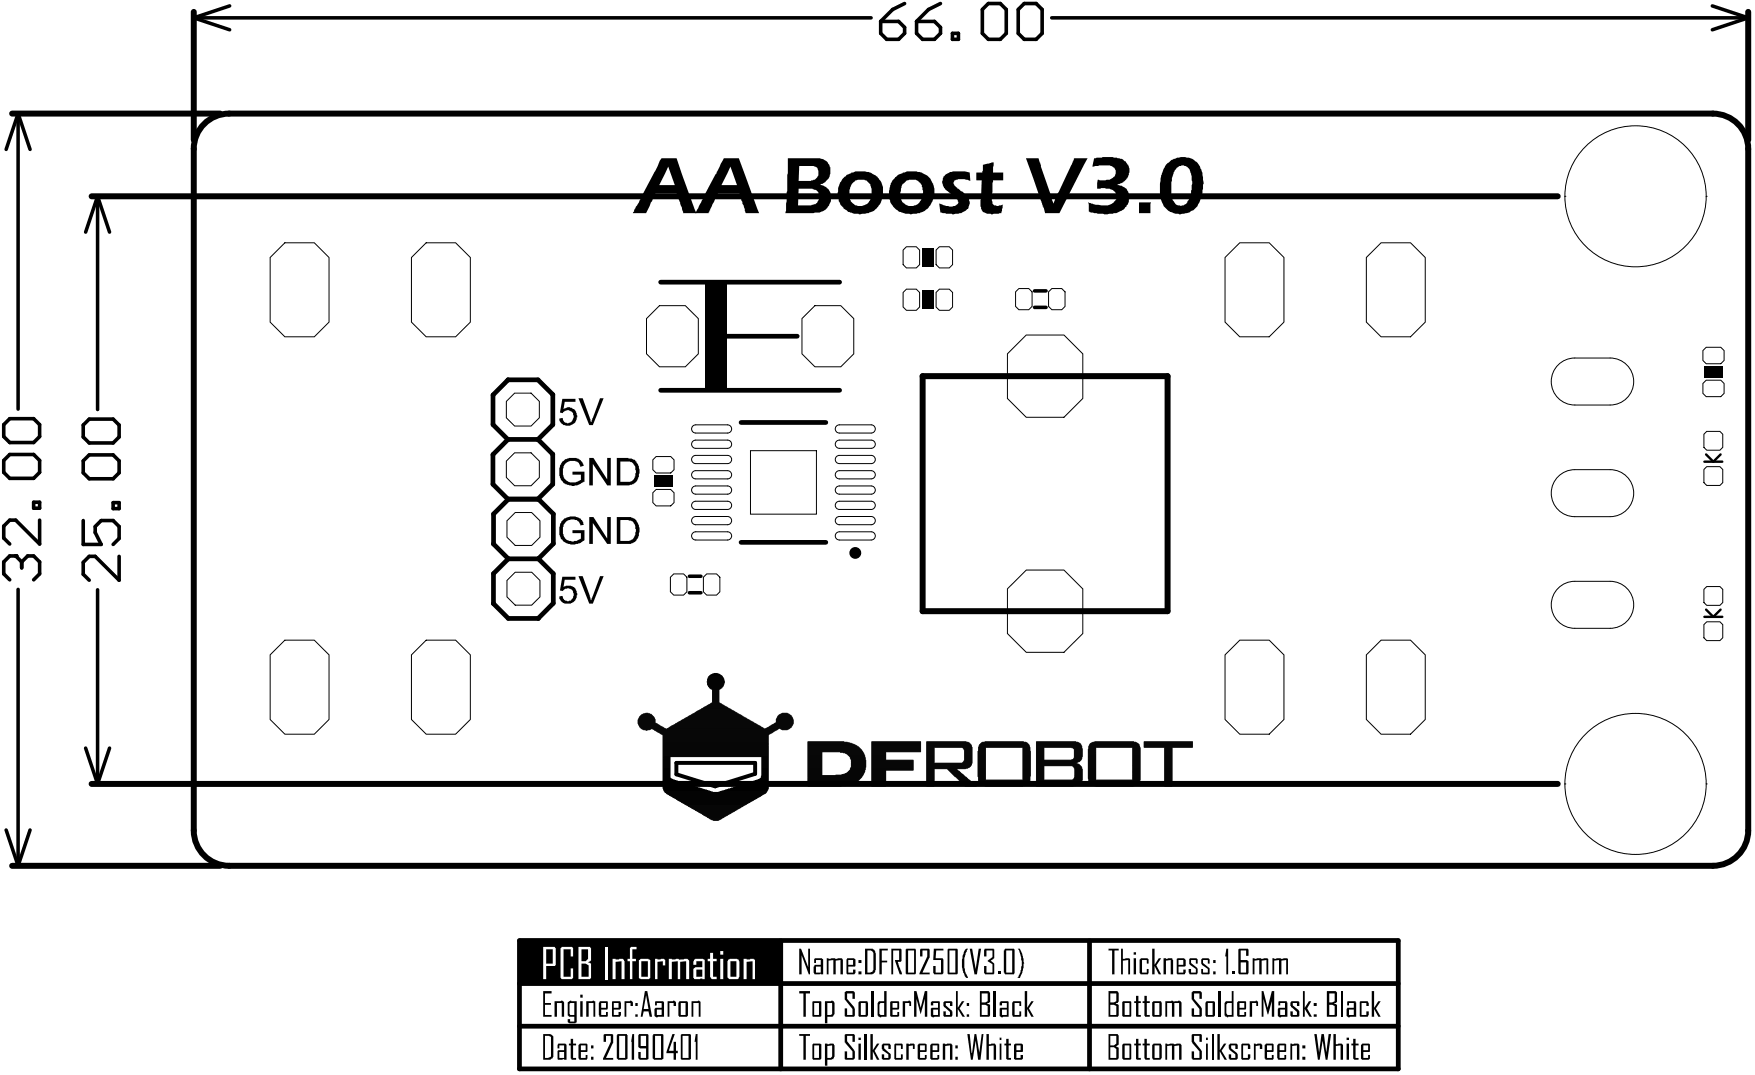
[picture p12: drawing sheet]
<svg xmlns="http://www.w3.org/2000/svg" width="124mm" height="76mm" viewBox="0 0 124 76" stroke-linecap="round" stroke-linejoin="round" font-family="sans-serif">
<g fill="none" stroke="#000" stroke-width=".07">
<path d="M19.1 18.2l1-1.1h2.1l1 1.1v4.5l-1 1.1h-2.1l-1-1.1zM29 18.2l1.1-1.1h2l1.1 1.1v4.5l-1.1 1.1h-2l-1.1-1.1zM63.7 17.6l.3-.2h.7l.2 .2v1.1l-.2 .2h-.7l-.3-.2zM66 17.6l.3-.2h.7l.2 .2v1.1l-.2 .2h-.7l-.3-.2zM86.4 18.2l1.1-1.1h2.1l1 1.1v4.5l-1 1.1h-2.1l-1.1-1.1zM96.4 18.2l1-1.1h2.1l1.1 1.1v4.5l-1.1 1.1h-2.1l-1-1.1zM110.4 13.9h.1M110.4 13.9a5 5 0 0 0 5 4.9 5 5 0 0 0 5-4.9M110.4 13.9a5 5 0 0 1 5-5 5 5 0 0 1 5 5M120.4 13.9h.1M35.7 32.5l.6-.6h1.2l.6 .6v1.2l-.6 .6h-1.2l-.6-.6zM35.7 28.3l.6-.6h1.2l.6 .6v1.2l-.6 .6h-1.2l-.6-.6z"/>
<path d="M35.8 36.7l.6-.5h1.1l.6 .5v1.2l-.6 .6h-1.1l-.6-.6zM45.6 22.5l.9-.9h1.9l.9 .9v2.5l-.9 .9h-1.9l-.9-.9zM46.1 32.4l.2-.2h1l.3 .2v.7l-.3 .3h-1l-.2-.3zM46.1 34.8l.2-.3h1l.3 .3v.7l-.3 .2h-1l-.2-.2zM48.8 35.5l.3-.1h2.2a.29 .29 0 0 1 .3 .3 .29 .29 0 0 1-.3 .2h-2.2a.29 .29 0 0 1-.3-.4zM48.8 36.6l.3-.2h2.2a.29 .29 0 0 1 .3 .3 .29 .29 0 0 1-.3 .3h-2.2a.29 .29 0 0 1-.3-.4zM48.8 37.7l.3-.2h2.2a.29 .29 0 0 1 .3 .3 .29 .29 0 0 1-.3 .3h-2.2a.29 .29 0 0 1-.3-.4zM48.8 32.3l.3-.2h2.2a.29 .29 0 0 1 .3 .3 .29 .29 0 0 1-.3 .3h-2.2a.29 .29 0 0 1-.3-.4zM48.8 33.4l.3-.2h2.2a.29 .29 0 0 1 .3 .3 .29 .29 0 0 1-.3 .3h-2.2a.29 .29 0 0 1-.3-.4zM48.8 34.4l.3-.1h2.2a.29 .29 0 0 1 .3 .3 .29 .29 0 0 1-.3 .3h-2.2a.29 .29 0 0 1-.3-.5zM48.8 30.1l.3-.1h2.2a.29 .29 0 0 1 .3 .3 .29 .29 0 0 1-.3 .3h-2.2a.29 .29 0 0 1-.3-.5zM48.8 31.2l.3-.1h2.2a.29 .29 0 0 1 .3 .2 .29 .29 0 0 1-.3 .3h-2.2a.29 .29 0 0 1-.3-.4z"/>
<path d="M53 31.8h4.6v4.5h-4.6zM56.6 22.5l.9-.9h1.8l.9 .9v2.5l-.9 .9h-1.8l-.9-.9zM59 35.5l.2-.1h2.3a.29 .29 0 0 1 .3 .3 .29 .29 0 0 1-.3 .2h-2.3a.29 .29 0 0 1-.2-.4zM59 36.6l.2-.2h2.3a.29 .29 0 0 1 .3 .3 .29 .29 0 0 1-.3 .3h-2.3a.29 .29 0 0 1-.2-.4zM59 37.7l.2-.2h2.3a.29 .29 0 0 1 .3 .3 .29 .29 0 0 1-.3 .3h-2.3a.29 .29 0 0 1-.2-.4zM59 32.3l.2-.2h2.3a.29 .29 0 0 1 .3 .3 .29 .29 0 0 1-.3 .3h-2.3a.29 .29 0 0 1-.2-.4zM59 33.4l.2-.2h2.3a.29 .29 0 0 1 .3 .3 .29 .29 0 0 1-.3 .3h-2.3a.29 .29 0 0 1-.2-.4zM59 34.4l.2-.1h2.3a.29 .29 0 0 1 .3 .3 .29 .29 0 0 1-.3 .3h-2.3a.29 .29 0 0 1-.2-.5zM59 30.1l.2-.1h2.3a.29 .29 0 0 1 .3 .3 .29 .29 0 0 1-.3 .3h-2.3a.29 .29 0 0 1-.2-.5zM59 31.2l.2-.1h2.3a.29 .29 0 0 1 .3 .2 .29 .29 0 0 1-.3 .3h-2.3a.29 .29 0 0 1-.2-.4zM63.7 20.6l.3-.2h.7l.2 .2v1.1l-.2 .2h-.7l-.3-.2zM66 20.6l.3-.2h.7l.2 .2v1.1l-.2 .2h-.7l-.3-.2z"/>
<path d="M71.1 25l1.3-1.4h2.7l1.3 1.4v3.1l-1.3 1.3h-2.7l-1.3-1.3zM71.7 20.6l.2-.2h.7l.2 .2v1l-.2 .3h-.7l-.2-.3zM74 20.6l.2-.2h.7l.2 .2v1l-.2 .3h-.7l-.2-.3zM109.9 25.7l.8-.4h.4h2.5a1.66 1.66 0 0 1 1.7 1.6 1.66 1.66 0 0 1-1.7 1.7h-2.5a1.66 1.66 0 0 1-1.5-1 1.66 1.66 0 0 1 .3-1.9zM109.9 33.6l.8-.4 .4-.1h2.5a1.66 1.66 0 0 1 1.7 1.7 1.66 1.66 0 0 1-1.7 1.7h-2.5a1.66 1.66 0 0 1-1.5-1.1 1.66 1.66 0 0 1 .3-1.8zM120.1 27.1l.3-.3h1l.2 .3v.7l-.2 .2h-1l-.3-.2zM120.1 24.7l.3-.2h1l.2 .2v.7l-.2 .3h-1l-.3-.3zM120.2 33.1l.2-.2h1l.1 .2v1l-.1 .2h-1l-.2-.2zM120.2 30.6l.2-.2h1l.1 .2v1l-.1 .2h-1l-.2-.2zM19.1 46.2l1-1h2.1l1 1v4.6l-1 1h-2.1l-1-1zM29 46.2l1.1-1h2l1.1 1v4.6l-1.1 1h-2l-1.1-1zM35.8 41l.6-.6h1.1l.6 .6v1.1l-.6 .6h-1.1l-.6-.6z"/>
<path d="M45 51.1h1.4M45 51h1.3M45 51h1.2M45 50.9h1.2M45 50.8h1.2M45.1 51.1h1.4M45.1 51.1h1.3M45.1 50.7h1.1M45.1 51.2h1.5M45.1 51.2h1.4M45.1 50.6h1M45.1 51.3h1.6"/>
<path d="M45.2 51.3h1.6M45.2 50.5h.9M45.2 50.5h.8M45.2 51.4h1.7M45.3 51.4h.7M45.3 50.4h.7M45.3 51.5h.6M45.3 50.4h.6M45.4 51.5h.4M45.4 50.4h.4M45.5 50.3h.2M45.6 51.5h.1"/>
<path d="M46 51.4h1M46.1 51.5h8.8M46.1 51.5h8.7M46.2 51.5h8.6M46.3 51.6h8.4M46.3 51.6h8.3M46.4 51.6h8.2M46.4 51.7h8.1M46.5 51.7h8M46.6 51.7h7.8M46.6 51.8h7.7M46.7 51.8h7.6"/>
<path d="M46.7 51.8h7.5M46.8 55.2h1.3M46.8 55.2h1.2M46.8 55.1h1.1M46.8 55.1h1M46.8 55.1h.9M46.8 55h.8M46.8 55h.7M46.8 55h.6M46.8 54.9h.5M46.8 54.8h.5M46.8 54.7h.5"/>
<path d="M46.8 54.6h.5M46.8 54.5h.5M46.8 54.4h.5M46.8 54.3h.5M46.8 54.2h.5M46.8 54.1h.5M46.8 54h.5M46.8 53.9h.5M46.8 53.8h.5M46.8 53.7h.5M46.8 53.6h.5M46.8 53.5h.5"/>
<path d="M46.8 53.4h.5M46.8 55.6h2.6M46.8 55.6h2.4M46.8 55.5h2.3M46.8 55.5h2.2M46.8 55.5h2.1M46.8 55.4h1.9M46.8 55.4h1.8M46.8 55.3h1.7M46.8 55.3h1.6M46.8 55.2h1.5M46.8 53.4h7.4"/>
<path d="M46.8 53.3h7.4M46.8 53.2h7.4M46.8 53.1h7.4M46.8 53h7.4M46.8 52.9h7.4M46.8 52.8h7.4M46.8 52.5h7.4M46.8 52.4h7.4M46.8 55.4h2M46.8 55.6h2.7M46.8 52.7h7.4M46.8 52.6h7.4"/>
<path d="M46.8 52.3h7.4M46.8 52.2h7.4M46.8 52.1h7.4M46.8 52h7.4M46.8 51.9h7.4M46.8 55.7h3M46.8 55.7h2.9M46.8 55.7h2.8M46.9 55.8h3.2M46.9 55.8h3M46.9 55.8h3.3M46.9 55.9h7.2"/>
<path d="M46.9 55.9h3.4M47 55.9h7M47 56h7M47.1 51.4h6.8M47.1 56h6.8M47.1 56.1h6.8M47.2 51.3h6.6M47.2 56.1h6.6M47.2 51.3h6.5M47.2 56.1h6.5M47.3 40.7l.2-.2h.7l.3 .2v1.1l-.3 .2h-.7l-.2-.2zM47.3 51.3h6.4"/>
<path d="M47.3 56.2h6.4M47.3 51.2h6.3M47.4 56.2h6.2M47.4 51.2h6.2M47.5 56.2h6.1M47.5 51.2h6M47.5 56.3h6M47.6 51.1h5.8M47.6 56.3h5.8M47.7 51.1h5.6M47.7 56.4h5.6M47.7 51h5.6"/>
<path d="M47.8 51h5.4M47.8 56.4h5.4M47.8 56.5h5.4M47.9 50.9h5.2M47.9 56.5h5.2M48 50.9h5M48 56.5h5M48 50.9h4.9M48 56.6h4.9M48.1 50.8h4.8M48.1 56.6h4.8M48.2 50.8h4.6"/>
<path d="M48.2 56.6h4.6M48.2 50.7h4.6M48.2 56.7h4.6M48.3 50.7h4.4M48.3 56.7h4.4M48.3 56.8h4.4M48.4 50.6h4.2M48.4 56.8h4.2M48.5 50.6h4M48.5 56.8h4M48.5 50.6h3.9M48.5 56.9h3.9"/>
<path d="M48.6 50.5h3.8M48.6 56.9h3.8M48.6 50.5h3.7M48.6 56.9h3.7M48.7 50.5h3.6M48.7 57h3.6M48.8 50.4h3.4M48.8 57h3.4M48.9 50.4h3.2M48.9 57.1h3.2M49 50.3h3M49 57.1h3"/>
<path d="M49.1 57.2h2.8M49.1 50.3h2.8M49.1 57.2h2.7M49.1 50.2h2.7M49.2 50.2h2.6M49.2 57.2h2.6M49.2 50.2h2.5M49.3 57.3h2.4M49.3 50.1h2.4M49.4 57.4h2.2M49.4 50.1h2.2M49.5 57.4h2.1"/>
<path d="M49.5 50h2.1M49.5 50h2M49.5 57.4h2M49.6 57.5h1.8M49.6 50h1.8M49.6 40.7l.3-.2h.7l.2 .2v1.1l-.2 .2h-.7l-.3-.2zM49.6 49.9h1.8M49.7 57.5h1.6M49.7 49.9h1.6M49.7 57.6h1.6M49.8 57.6h1.4M49.8 49.8h1.4"/>
<path d="M49.9 57.6h1.2M49.9 49.8h1.2M49.9 48.1h1.2M49.9 57.7h1.2M49.9 48.3h1.2M49.9 48.2h1.2M49.9 48h1.2M49.9 47.9h1.2M49.9 48.4h1.1M49.9 48.3h1.1M49.9 47.9h1.1M49.9 47.8h1.1"/>
<path d="M50 57.7h1M50 49.7h1M50 48.4h1M50 47.8h1M50 48.5h1M50 47.7h1M50.1 57.7h.8M50.1 49.7h.8M50.1 48.5h.8M50.1 47.7h.8M50.1 57.8h.8M50.1 48.6h.8"/>
<path d="M50.1 47.6h.7M50.2 57.8h.6M50.2 49.6h.6M50.2 48.6h.6M50.2 47.6h.6M50.3 49.6h.4M50.3 49.5h.4M50.3 49.4h.4M50.3 49.3h.4M50.3 49.2h.4M50.3 49.1h.4M50.3 49h.4"/>
<path d="M50.3 48.9h.4M50.3 48.8h.4M50.3 48.7h.4M50.3 47.6h.4M50.3 57.9h.4M50.4 47.5h.2M50.7 55.9h3.4M50.8 55.8h3.3M50.9 55.8h3.2M51.1 55.8h3M51.2 55.7h3M51.3 55.7h2.9"/>
<path d="M51.4 55.7h2.8M51.5 55.6h2.7M51.6 55.6h2.6M51.7 55.6h2.5M51.8 55.5h2.4M52 55.5h2.2M52.1 55.5h2.1M52.2 55.4h2M52.3 55.4h1.9M52.4 55.4h1.8M52.5 55.3h1.7M52.6 55.3h1.6"/>
<path d="M52.7 55.2h1.5M52.9 55.2h1.3M53 55.2h1.2M53.1 55.1h1.1M53.2 55.1h1M53.3 55.1h.9M53.4 55h.8M53.5 55h.7M53.6 55h.6M53.6 54.9h.6M53.7 54.9h.5M53.7 54.8h.5"/>
<path d="M53.7 54.7h.5M53.7 54.6h.5M53.7 54.5h.5M53.7 54.4h.5M53.7 54.3h.5M53.7 54.2h.5M53.7 54.1h.5M53.7 54h.5M53.7 53.9h.5M53.7 53.8h.5M53.7 53.7h.5M53.7 53.6h.5"/>
<path d="M53.7 53.5h.5M53.7 53.4h.5M54 51.4h.9M54.1 51.4h1.6M54.1 51.3h1.7M54.2 51.3h1.6M54.3 51.3h1.5M54.3 51.2h1.6M54.4 51.2h1.5M54.5 51.1h1.4M54.6 51.1h1.3M54.6 51.1h1.4"/>
<path d="M54.7 51h1.3M54.8 51h1.2M54.8 50.9h1.2M54.8 50.8h1.2M54.8 50.7h1.1M54.8 50.6h1.1M54.9 50.6h1M54.9 50.5h.9M55 50.4h.7M55.1 51.4h.6M55.1 50.4h.6M55.1 51.5h.5"/>
<path d="M55.1 50.4h.5M55.2 51.5h.3M55.2 50.3h.3M57 55.2h3.4M57 55.1h3.5M57 55.1h3.6M57 55h3.6M57 55h3.7M57 54.9h3.7M57 54.9h3.8M57 54.8h3.8M57 54.7h3.9"/>
<path d="M57 54.7h1M57 54.6h1M57 54.5h1M57 54.4h1M57 54.3h1M57 54.2h1M57 54.1h1M57 54h1M57 53.9h1M57 53.8h1M57 53.7h1M57 53.6h1"/>
<path d="M57 53.5h1M57 53.4h1M57 55.5h2.4M57 55.4h2.9M57 55.4h3M57 55.3h3.1M57 55.3h3.2M57 55.2h3.3M57 53.3h1M57 53.2h1M57 53.1h1M57 55.3h3.3"/>
<path d="M57 53h3.9M57 53h3.8M57 52.9h3.8M57 52.9h3.7M57 52.8h3.7M57 52.8h3.6M57 52.5h3.1M57 52.4h3.1M57 52.4h2.9M57 52.4h2.8M57 52.3h2.5M57 55.4h2.7"/>
<path d="M57 52.7h3.6M57 52.7h3.5M57 52.6h3.5M57 52.5h3.3M57 52.5h3.2M57 52.6h3.4M59 54.7h1.9M59.3 53.1h1.6M59.4 54.7h1.5M59.5 53.1h1.4M59.5 54.6h1.4M59.6 54.6h1.3"/>
<path d="M59.6 53.1h1.3M59.7 54.6h1.2M59.7 53.2h1.2M59.8 54.5h1.2M59.8 53.2h1.1M59.8 53.3h1.2M59.9 54.4h1.1M59.9 53.3h1.1M59.9 53.4h1.1M60 54.3h1M60 53.4h1M60 54.3h1.1"/>
<path d="M60 54.2h1.1M60 53.5h1.1M60 53.6h1.1M60.1 54.1h1M60.1 54h1M60.1 53.9h1M60.1 53.8h1M60.1 53.7h1M60.1 53.6h1M61.5 55.2h1M61.5 55.1h1M61.5 55h1"/>
<path d="M61.5 54.9h1M61.5 54.8h1M61.5 54.7h1M61.5 54.6h1M61.5 54.5h1M61.5 54.4h1M61.5 54.3h2.9M61.5 54.2h2.9M61.5 54.1h2.9M61.5 54h2.9M61.5 53.9h2.9M61.5 53.8h2.9"/>
<path d="M61.5 53.7h2.9M61.5 53.6h2.9M61.5 53.6h1M61.5 53.5h1M61.5 53.4h1M61.5 55.5h1M61.5 55.4h1M61.5 55.3h1M61.5 53.3h1M61.5 53.2h1M61.5 53.1h1M61.5 53h3.5"/>
<path d="M61.5 52.9h3.5M61.5 52.8h3.5M61.5 52.5h3.5M61.5 52.4h3.5M61.5 52.3h3.5M61.5 52.7h3.5M61.5 52.6h3.5M65.4 55.2h.5M65.4 55.1h.5M65.4 55h.5M65.4 54.9h.5M65.4 54.8h.5"/>
<path d="M65.4 54.7h.5M65.4 54.6h.5M65.4 54.5h.5M65.4 54.4h.5M65.4 54.3h.5M65.4 54.2h2.7M65.4 54.2h2.9M65.4 54.1h3M65.4 54.1h3.1M65.4 54h3.1M65.4 53.9h3.1M65.4 53.8h3.2"/>
<path d="M65.4 53.8h.5M65.4 53.7h.5M65.4 53.6h.5M65.4 53.5h.5M65.4 53.4h.5M65.4 55.5h.5M65.4 55.4h.5M65.4 55.3h.5M65.4 53.3h.5M65.4 53.2h.5M65.4 53.1h.5M65.4 53h.5"/>
<path d="M65.4 52.9h.5M65.4 52.8h.5M65.4 52.5h3M65.4 52.4h3M65.4 52.4h2.9M65.4 52.3h2.8M65.4 52.7h3.2M65.4 52.7h3.1M65.4 52.6h3.1M65.4 52.5h3.1M66.9 54.3h.6M66.9 54.3h.7"/>
<path d="M67 54.4h.6M67 54.4h.7M67.1 54.5h.6M67.1 54.5h.7M67.1 54.6h.7M67.2 54.6h.6M67.2 54.6h.7M67.2 54.7h.7M67.3 54.7h.7M67.4 54.8h.7M67.5 54.8h.7M67.5 54.9h.7"/>
<path d="M67.6 54.9h.7M67.6 55h.7M67.7 55h.7M67.7 55.1h.7M67.7 55.1h.8M67.8 55.1h.7M67.8 55.2h.7M67.8 55.2h.8M67.9 55.3h.8M67.9 53.8h.7M67.9 52.8h.7M68 53.7h.6"/>
<path d="M68 55.4h.8M68 52.8h.6M68 52.9h.6M68.1 53.6h.5M68.1 53.5h.5M68.1 53.4h.5M68.1 53.3h.5M68.1 53.2h.5M68.1 53.1h.5M68.1 53h.5M68.1 52.9h.5M68.1 55.4h.7"/>
<path d="M68.1 55.5h.8M69 54.8h.5M69 54.7h.5M69 54.6h.5M69 54.5h.5M69 54.4h.5M69 54.3h.5M69 54.2h.5M69 54.1h.5M69 54h.5M69 53.9h.5M69 53.8h.5"/>
<path d="M69 53.7h.5M69 53.6h.5M69 53.5h.5M69 53.4h.5M69 53.3h.5M69 53.2h.5M69 53.1h.5M69 53h.5M69 55.1h3.7M69 55h.5M69 54.9h.5M69 55h3.7"/>
<path d="M69 52.9h.5M69 52.8h.5M69 52.7h3.7M69.1 55.2h3.5M69.1 55.1h3.5M69.1 52.7h3.5M69.1 52.6h3.5M69.1 55.3h3.5M69.1 52.5h3.5M69.2 55.3h3.3M69.2 52.5h3.3M69.2 55.4h3.3"/>
<path d="M69.2 52.4h3.3M69.3 52.4h3.2M69.3 55.4h3.1M69.3 52.4h3.1M69.4 55.4h2.9M69.5 52.3h2.7M69.5 55.5h2.7M71.1 41.5l1.3-1.3h2.7l1.3 1.3v3.2l-1.3 1.3h-2.7l-1.3-1.3zM72.2 55h.5M72.2 54.9h.5M72.2 54.8h.5M72.2 54.7h.5"/>
<path d="M72.2 54.6h.5M72.2 54.5h.5M72.2 54.4h.5M72.2 54.3h.5M72.2 54.2h.5M72.2 54.1h.5M72.2 54h.5M72.2 53.9h.5M72.2 53.8h.5M72.2 53.7h.5M72.2 53.6h.5M72.2 53.5h.5"/>
<path d="M72.2 53.4h.5M72.2 53.3h.5M72.2 53.2h.5M72.2 53.1h.5M72.2 53h.5M72.2 52.9h.5M72.2 52.8h.5M73.1 55.2h3.2M73.1 55.1h3.2M73.1 55h.6M73.1 54.9h.6M73.1 54.8h.6"/>
<path d="M73.1 54.7h.6M73.1 54.6h.6M73.1 54.5h.6M73.1 54.4h.6M73.1 54.3h.6M73.1 54.2h.6M73.1 54.1h.6M73.1 54h3.1M73.1 54h3M73.1 53.9h3M73.1 53.9h2.9M73.1 53.8h2.8"/>
<path d="M73.1 53.8h2.9M73.1 53.7h3M73.1 53.7h3.1M73.1 53.6h3.2M73.1 53.6h.6M73.1 53.5h.6M73.1 53.4h.6M73.1 55.5h2.6M73.1 55.4h2.9M73.1 55.4h3M73.1 55.3h3M73.1 55.3h3.1"/>
<path d="M73.1 53.3h.6M73.1 53.2h.6M73.1 53.1h.6M73.1 55h3.3M73.1 53h.6M73.1 52.9h.6M73.1 52.8h.6M73.1 52.5h3.1M73.1 52.4h3.1M73.1 52.4h3M73.1 52.4h2.9M73.1 52.3h2.8"/>
<path d="M73.1 55.4h2.8M73.1 52.7h3.2M73.1 52.6h3.2M73.1 52.5h3.2M75.6 53.6h.7M75.6 52.8h.7M75.7 55h.7M75.7 54.1h.6M75.7 53.6h.6M75.7 52.8h.6M75.8 55h.6M75.8 54.9h.6"/>
<path d="M75.8 54.1h.5M75.8 53.5h.5M75.8 52.8h.6M75.8 54.2h.5M75.8 53.4h.5M75.8 53.4h.6M75.8 53.3h.6M75.8 53.2h.6M75.8 53.1h.6M75.8 53h.6M75.8 52.9h.6M75.8 54.8h.6"/>
<path d="M75.8 54.7h.6M75.8 54.6h.6M75.8 54.5h.6M75.8 54.4h.6M75.8 54.3h.6M76.8 54.9h.5M76.8 54.8h.5M76.8 54.7h.5M76.8 54.6h.5M76.8 54.5h.5M76.8 54.4h.5M76.8 54.3h.5"/>
<path d="M76.8 54.2h.5M76.8 54.1h.5M76.8 54h.5M76.8 53.9h.5M76.8 53.8h.5M76.8 53.7h.5M76.8 53.6h.5M76.8 53.5h.5M76.8 53.4h.5M76.8 53.3h.5M76.8 53.2h.5M76.8 53.1h.5"/>
<path d="M76.8 53h.5M76.8 52.9h.5M76.8 55.1h3.6M76.8 55h.5M76.8 55h3.6M76.8 52.8h.5M76.8 52.7h3.6M76.9 55.2h3.5M76.9 55.1h3.5M76.9 52.6h3.5M76.9 55.3h3.4M76.9 52.5h3.5"/>
<path d="M76.9 52.5h3.4M77 55.3h3.3M77 52.4h3.3M77 55.4h3.3M77 55.4h3.2M77 52.4h3.2M77.1 52.4h3M77.1 55.4h3M77.2 52.3h2.8M77.3 55.5h2.7M79.9 55h.5M79.9 54.9h.5"/>
<path d="M79.9 54.8h.5M79.9 54.7h.5M79.9 54.6h.5M79.9 54.5h.5M79.9 54.4h.5M79.9 54.3h.5M79.9 54.2h.5M79.9 54.1h.5M79.9 54h.5M79.9 53.9h.5M79.9 53.8h.5M79.9 53.7h.5"/>
<path d="M79.9 53.6h.5M79.9 53.5h.5M79.9 53.4h.5M79.9 53.3h.5M79.9 53.2h.5M79.9 53.1h.5M79.9 53h.5M79.9 52.9h.5M79.9 52.8h.5M80.7 52.5h3.4M80.7 52.4h3.4M80.7 52.3h3.4"/>
<path d="M80.7 52.7h3.4M80.7 52.6h3.4M82.2 55.2h.5M82.2 55.1h.5M82.2 55h.5M82.2 54.9h.5M82.2 54.8h.5M82.2 54.7h.5M82.2 54.6h.5M82.2 54.5h.5M82.2 54.4h.5M82.2 54.3h.5"/>
<path d="M82.2 54.2h.5M82.2 54.1h.5M82.2 54h.5M82.2 53.9h.5M82.2 53.8h.5M82.2 53.7h.5M82.2 53.6h.5M82.2 53.5h.5M82.2 53.4h.5M82.2 55.5h.5M82.2 55.4h.5M82.2 55.3h.5"/>
<path d="M82.2 53.3h.5M82.2 53.2h.5M82.2 53.1h.5M82.2 53h.5M82.2 52.9h.5M82.2 52.8h.5M86.4 46.2l1.1-1h2.1l1 1v4.6l-1 1h-2.1l-1.1-1zM96.4 46.2l1-1h2.1l1.1 1v4.6l-1.1 1h-2.1l-1-1zM109.9 41.5l.8-.4 .4-.1h2.5a1.66 1.66 0 0 1 1.7 1.7 1.66 1.66 0 0 1-1.7 1.6h-2.5a1.66 1.66 0 0 1-1.5-1 1.66 1.66 0 0 1 .3-1.8zM110.4 55.3h.1M110.4 55.3a5 5 0 0 0 5 5 5 5 0 0 0 5-5M110.4 55.3a5 5 0 0 1 5-5 5 5 0 0 1 5 5"/>
<path d="M120.2 44.1l.2-.2h1l.1 .2v.9l-.1 .2h-1l-.2-.2zM120.2 41.6l.2-.2h1l.1 .2v.9l-.1 .2h-1l-.2-.2zM120.4 55.3h.1"/>
</g>
<g fill="none" stroke="#000" stroke-width=".33">
<path d="M46.6 19.9h12.6M35.8 31l-1-1v-2.1l1-1.1h2.2l1 1v2.2l-1 1M35.8 31h2.2l1 1v2.2l-1.1 1M35.8 31l-1 1.1v2.1l1 1h2.2l1 1.1v2.1l-1 1M35.9 39.4l-1.1 1.1v2.1l1.1 1h2.1M35.9 39.4h2.1M35.9 35.2l-1.1 1.1v2.1l1.1 1M38 39.4l1 1.1v2.1l-1 1M38 39.4h.1M46.6 27.5h12.6M50.1 23.7h6.1M52.3 38.3h6"/>
<path d="M52.3 29.8h6M38 43.6h.1"/>
</g>
<path d="M47.7 53.8h5.6v.8l-2.8 .9-2.8-.9z" fill="none" stroke="#000" stroke-width=".28"/>
<path d="M73 20.5h.8M73 21.7h.8M48.6 41.8h.9M48.6 40.7h.9" fill="none" stroke="#000" stroke-width=".25"/>
<path d="M120.3 32.6h1.2M120.4 32.1l.5 .5 .5-.5M120.3 43.5h1.2M120.4 43l.5 .5 .5-.5" fill="none" stroke="#000" stroke-width=".17"/>
<g fill="none" stroke="#000" stroke-width=".42">
<path d="M14.2 8.9a2.49 2.49 0 0 1 2-.9h104.7a2.5 2.5 0 0 1 2.4 2.5v48.1a2.49 2.49 0 0 1-2.4 2.5h-104.7a2.49 2.49 0 0 1-2.5-2.5v-48.1v-.6l.2-.5zM65.1 26.5h17.3v16.6h-17.3z"/>
<circle cx="60.3" cy="39" r=".21"/>
</g>
<g fill="#000">
<path d="M65 17.5h.9v1.3h-.9z" fill-rule="evenodd"/>
<path d="M46.1 33.5h1.4v.9h-1.4z" fill-rule="evenodd"/>
<path d="M49.8 19.9h1.5v7.6h-1.5z" fill-rule="evenodd"/>
<path d="M65 20.5h.9v1.3h-.9z" fill-rule="evenodd"/>
<path d="M120.2 25.8h1.4v.9h-1.4z" fill-rule="evenodd"/>
<path d="M36.7 66.5h18.3v2.9h-18.3z" fill-rule="evenodd"/>
</g>
<g fill="#000">
<path d="M66.6 12.4a1.86 1.86 0 0 1 1.8-.2l.1 .6a1.05 1.05 0 0 0-1.2 0v.3l.3 .2a1.54 1.54 0 0 1 .8 1.1 1.13 1.13 0 0 1-1.2 .7l-.8-.1-.1-.6 .2 .1a.86 .86 0 0 0 1.1-.2l-.2-.4-.2-.2a1.16 1.16 0 0 1-.7-.9zM69.3 11.6l.8-.1v.7h.7v.5h-.7l-.1 .9a.8 .8 0 0 0 .2 .9h.2h.4h-.1a.46 .46 0 0 1-.1 .5 .46 .46 0 0 1-.5 .1 .7 .7 0 0 1-.9-.6l.1-1.8h-.4v-.5h.4zM72.4 11.2h.9l1 3.2 1.4-3a.3 .3 0 0 1 .1-.3 .3 .3 0 0 1 .3 .1h.6l-1.9 3.8h-1.1zM77.2 11.2l.6-.1h1a.95 .95 0 0 1 .9 1 .95 .95 0 0 1-.9 .9 .99 .99 0 0 1 .9 1 .99 .99 0 0 1-.8 1l-.8 .1-.9-.1a.32 .32 0 0 1-.4-.4v-.3h.1a2.19 2.19 0 0 0 1.6 .1 .57 .57 0 0 0 .2-.8 .57 .57 0 0 0-.7-.3h-.6l.1-.6a1.25 1.25 0 0 0 1.1-.2 .52 .52 0 0 0 0-.7 .52 .52 0 0 0-.6-.1l-.9 .1zM80.4 14.3h.8v.7h-.6a.16 .16 0 0 1-.2 .1 .16 .16 0 0 1 0-.2zM39.7 28.1h.9v.3h-.8v.5a.64 .64 0 0 1 .9 .4 .64 .64 0 0 1-.7 .7 .59 .59 0 0 1-.5-.5h.2a.42 .42 0 0 0 .6 .3 .42 .42 0 0 0 .1-.7 .38 .38 0 0 0-.7 .1l-.2-.1zM39.6 36.8a.96 .96 0 0 1 1.6 .1v.1l-.3 .1a.63 .63 0 0 0-.7-.4 .63 .63 0 0 0-.5 .7 .75 .75 0 0 0 .4 .7 .75 .75 0 0 0 .8-.1l.1-.4h-.6v-.2h.8v.7l-.2 .1a1.03 1.03 0 0 1-1.3-.1 1.03 1.03 0 0 1-.1-1.3zM39.7 32.6l.1-.1a.88 .88 0 0 1 1.4 .4h-.3a.61 .61 0 0 0-.5-.4 .61 .61 0 0 0-.6 .4v.1a.77 .77 0 0 0 .2 .9 .77 .77 0 0 0 1 0v-.4h-.6v-.2h.8v.7a1.01 1.01 0 0 1-1.4 .1 1.01 1.01 0 0 1-.2-1.4zM41.6 36.5h.3l.9 1.5v-1.5h.3v1.9h-.3l-1-1.5v1.5h-.2zM41.6 32.3h.3l.9 1.5v-1.5h.3v1.9h-.3l-1-1.5v1.5h-.2zM40.8 28.1h.3l.6 1.7 .6-1.7h.3l-.8 1.9h-.2zM39.7 40.7h.9v.2h-.8v.5a.63 .63 0 0 1 .8 .3 .63 .63 0 0 1-.3 .8 .63 .63 0 0 1-.8-.4l.2-.1a.41 .41 0 0 0 .5 .4 .41 .41 0 0 0 .2-.7 .43 .43 0 0 0-.7 0h-.2z"/>
<path d="M40.8 40.7h.3l.6 1.7 .6-1.7h.3l-.8 1.9h-.2zM38.3 69.9h.6v.2h-.4v.7h.4v.1h-.4v.7h.4v.1h-.6zM39.1 70.6h.7v1.1h-.2v-.9h-.3v.9h-.2zM40.3 73.3h.1v.3h.2v.2h-.2v.8h.2v.2h-.2l-.1-.1v-.9h-.2v-.2h.2zM41.4 70.6h.6v1.1h-.1v-.9h-.4v.9h-.1zM42.6 73h.7v.6l-.5 1h.5v.2h-.8l.6-1.3v-.4h-.3v.4h-.2zM44.1 70.6h.4l.2 .1v.3h-.2v-.2h-.3v.9h-.1zM44.6 73h.1v1.8h-.1l-.1-1.3zM47.1 70.6h.5l.1 .1v.3h-.2v-.2h-.3v.9h-.1zM47.4 73h.2l-.4 1.1h.3v-.6h.2v.6h.1v.2h-.1v.5h-.2v-.5h-.5zM49.1 73h.1v1.8h-.1v-1.3h-.1zM48.8 70.6h.4a.15 .15 0 0 1 .1 0 .15 .15 0 0 1 .1 .2v.9h-.1v-.9h-.4v.9h-.1z"/>
<path d="M56.4 73h.7v.1h-.2v1.7h-.2v-1.7h-.3zM56.4 69.9h.7v.2h-.2v1.6h-.2v-1.6h-.3zM56.4 66.9h.1l.5 1.3v-1.3h.1v1.8l-.5-1.3v1.3h-.2zM58.3 67.6l1.1 .1 .1 1h-.2v-1l-.3 .1v.9h-.2v-1l-.3 .1v.9h-.2zM59.6 73h.7v.5h-.2v-.4h-.3v.4l.5 .7v.5l-.1 .1-.6-.1v-.5h.2v.4h.3v-.4l-.5-.7zM59.6 70l.1-.1h.5l.1 .1v.5h-.2v-.4h-.3v.4l.5 .6v.6h-.7v-.6h.2v.5h.3v-.4l-.5-.7zM61 73h.2v1.8h-.2zM61.5 69.9h.2v1.8h-.2zM61.4 73h.2v1.1l.3-.5h.1l-.3 .5 .3 .7h-.1l-.3-.6v.6h-.2zM62 66.9h.6v.2h-.4v.7h.4v.1h-.4v.8h-.2zM62.2 73.7l.1-.1h.5v.1v.3h-.1v-.2h-.3v.2l.4 .4v.3v.1h-.5l-.1-.1v-.3h.2v.2h.3v-.2l-.4-.3zM62.9 66.9l.7 .1v.9a.12 .12 0 0 0-.2 0 .12 .12 0 0 0 0 .1l.2 .7h-.1l-.4-.9 .3-.1v-.6h-.4v1.6h-.1z"/>
<path d="M63.1 73.7h.6v.3h-.1v-.2h-.4v.8h.4v-.2h.1l-.1 .4-.5-.1zM63.7 70.6h.3a.15 .15 0 0 1 .2 0 .15 .15 0 0 1 .1 .2v.2h-.1v-.2h-.3v.9h-.2zM63.9 73.6l.6 .1v.3h-.1v-.2h-.3v1h-.2zM64.5 69.9h.2l.3 1.3 .3-1.3h.1v1.8h-.1v-1.2l-.3 1.1-.3-1.1v1.2h-.2zM64.9 67h.7v.6l-.5 1h.5v.1h-.7l.5-1.2v-.4h-.3v.4h-.2zM65.9 66.9h.7v.2h-.5l-.1 .5h.5l.1 .1v1h-.1h-.6h-.1v-.5h.2v.4h.4v-.9h-.6zM66.5 73.6h.6l.1 .1v1.1h-.2v-1h-.3v1h-.2zM66.6 70.7v-.1l.6 .1v.3h-.2v-.2h-.3v.1l.5 .5v.3h-.6v-.3h.1v.2h.3v-.2l-.4-.3zM67.4 69.9h.2v1.2l.3-.5h.1l-.3 .5 .4 .6h-.2l-.3-.5v.5h-.2zM68.1 67l.2-.1-.3 .7 .1 .9 .2 .5h-.1a1.95 1.95 0 0 1-.1-2zM68.4 66.9h.2l.2 1.6 .3-1.6h.1l-.3 1.8h-.1zM68.3 73h.1l.1 1.4 .3-1.4h.1l.2 1.4 .2-1.4h.1l-.2 1.8h-.2l-.2-1.5-.2 1.5h-.1z"/>
<path d="M69.5 66.9l.6 .1v.6l-.2 .2 .2 .2v.7h-.6h-.1v-.5h.2v.4h.4v-.6l-.3-.2 .3-.3v-.4h-.4v.4h-.2zM69.6 73h.2v.7l.4-.1 .1 .2v1h-.2v-1h-.3v1h-.2zM70.1 69.9h.2v1.8h-.2zM70.4 68.5h.2v.2h-.2zM71 73.3h.2v.3h.1v.2h-.1v.8h.1v.2l-.3-.1v-.9h-.1v-.2h.1zM71.4 70.7l.1-.1 .5 .1v.3h-.1v-.2h-.3v.8h.3v-.2h.1v.3h-.5zM71.8 66.9h.2v.2a1.75 1.75 0 0 1 0 1.8v.1h-.2l.3-.8-.1-.7zM72.3 69.9h.2v1.2l.3-.5h.1l-.3 .5 .3 .6h-.1l-.3-.5v.5h-.2zM78.2 66.9h.7v.2h-.3v1.6h-.1v-1.6h-.3zM79.1 66.9h.1v.8h.5v1h-.1v-1l-.4 .1v.9h-.1zM80.2 73.3h.1v.3h.2v.2h-.2v.8h.2v.2l-.3-.1v-.9h-.2v-.2h.2zM80.2 70.3h.1v.3h.2v.2h-.2v.8h.2v.1h-.3v-.9h-.2v-.2h.2z"/>
<path d="M80.4 67.7l.1-.1h.5v.1v.3h-.1v-.3h-.3v.9h.3v-.2h.1v.3h-.5h-.1zM80.7 73.3h.2v.3h.2v.2h-.2v.8h.2v.2h-.3l-.1-.1v-.9h-.1v-.2h.1zM80.7 70.3h.2v.3h.2v.2h-.2v.8h.2v.1h-.3h-.1v-.9h-.1v-.2h.1zM81.3 66.9h.2v1.2l.3-.5h.1l-.3 .5 .3 .6h-.1l-.3-.5v.5h-.2zM82.1 67.6l.6 .1 .1 1h-.2v-1l-.3 .1v.9h-.2zM82.2 73.6h1.1l.1 .1v1.1h-.2v-1h-.3v1h-.2v-1h-.4v1h-.1zM82.2 70.6h.5l.1 .1a.35 .35 0 0 1 .6 .1v.9h-.2v-.9h-.3v.9h-.2v-.9h-.4v.9h-.1zM83.9 67.7l.5-.1 .1 .1v.3h-.1v-.3h-.4v.2l.5 .4v.4h-.6v-.3h.1v.2h.4v-.2l-.5-.4zM84.1 73h.7v.5h-.2v-.4h-.4v.4l.6 .6v.6l-.1 .1h-.5l-.1-.1v-.5h.1v.4h.4v-.4l-.5-.7zM84.1 70l.1-.1h.5l.1 .1v.5h-.2v-.4h-.4v.4l.6 .6v.6h-.7v-.6h.1v.5h.4v-.4l-.5-.7zM84.8 67.7v-.1h.5v.1v.3h-.1v-.3h-.3v.2l.4 .4v.4h-.5v-.3h.1v.2h.3v-.2l-.4-.3zM85.5 73h.1v1.8h-.1z"/>
<path d="M86 69.9h.1v1.8h-.1zM85.9 73h.2v1.1l.3-.5h.1l-.3 .5 .4 .7h-.2l-.3-.6v.6h-.2zM86.5 66.9h.2v1.8h-.2v-1.2h-.1zM86.9 68.5h.2v.2h-.2zM86.7 73.7l.1-.1h.4l.1 .1v.3h-.1v-.2h-.3v.2l.4 .4v.3l-.1 .1h-.4l-.1-.1v-.3h.2v.2h.3v-.2l-.5-.3zM87.6 73.7h.6v.3h-.2v-.2h-.3v.8h.3v-.2h.2l-.1 .4-.5-.1zM88.2 70.6h.5l.1 .1v.3h-.2v-.2h-.3v.9h-.1zM88.5 73.6h.5l.1 .1v.3h-.2v-.2h-.3v1h-.1zM88.4 67.6l1.1 .1v1h-.1v-1l-.4 .1v.9h-.2v-1l-.3 .1v.9h-.1zM89 69.9h.1l.3 1.3 .3-1.3h.2v1.8h-.2l.1-1.2-.3 1.1-.4-1.1v1.2h-.1zM89.8 67.6l1.1 .1v1h-.2v-1l-.3 .1v.9h-.2v-1l-.3 .1v.9h-.1zM91 73.6h.6l.1 .1v1.1h-.2v-1h-.3v1h-.2z"/>
<path d="M91 70.7l.1-.1 .6 .1v.3h-.2v-.2h-.3v.1l.5 .5-.1 .3h-.5l-.1-.3h.2v.2h.3v-.2l-.4-.3zM91.9 69.9h.2v1.2l.3-.5h.1l-.3 .5 .4 .6h-.2l-.3-.5v.5h-.2zM92.7 73h.2l.2 1.4 .1-1.4h.2l.2 1.4 .1-1.4h.2l-.2 1.8h-.2l-.2-1.5-.2 1.5h-.1zM94.1 73h.2v.7l.4-.1 .1 .1v1.1h-.2v-1h-.3v1h-.2zM94.6 69.9h.2v1.8h-.2zM95.5 73.3h.1v.3h.3v.2h-.3v.8h.3v.2h-.3l-.1-.1v-.9h-.2v-.2h.2zM95.9 70.7h.6l.1 .3h-.2v-.2h-.3v.8h.3v-.2h.2l-.1 .3h-.6zM96.8 69.9h.2v1.2l.2-.5h.2l-.3 .5 .3 .6h-.2l-.2-.5v.5h-.2z"/>
<path d="M46.7 11.2h1l1.4 3.8h-.6a.3 .3 0 0 1-.3 0 .3 .3 0 0 1-.1-.3l-.4-1.1h-1.4l-.7 1.4h-.9zM47.1 11.8l-.6 1.3h1.1z"/>
<path d="M51.1 11.2h1l1.5 3.8h-.5a.43 .43 0 0 1-.6-.1l-.3-1.3h-1.6l-.6 1.4h-1zM51.5 11.8l-.6 1.3h1.1z"/>
<path d="M55.6 11.2h1.5a1.34 1.34 0 0 1 1.4 .4 .97 .97 0 0 1-.6 1.4 1.04 1.04 0 0 1 .7 1.3 1.04 1.04 0 0 1-1.2 .7h-2zM56.4 11.7l-.1 1.1h.5a.71 .71 0 0 0 .9-.6 .49 .49 0 0 0-.6-.5zM56.3 13.3v1.2h.7a.64 .64 0 0 0 .7-.3 .64 .64 0 0 0-.1-.8l-.3-.1z"/>
<path d="M59.4 12.6a1.84 1.84 0 0 1 2.6 0 1.6 1.6 0 0 1 0 1.9 1.6 1.6 0 0 1-1.9 .5 1.45 1.45 0 0 1-.8-2.1zM60.1 13a1.21 1.21 0 0 0 .1 1.4 .84 .84 0 0 0 1 0 .84 .84 0 0 0 .3-.9 .77 .77 0 0 0-.5-.8 .77 .77 0 0 0-.9 .3z"/>
<path d="M63.1 12.5a1.73 1.73 0 0 1 2.7 .5 1.6 1.6 0 0 1-1.8 2.1 1.51 1.51 0 0 1-1.2-1 1.51 1.51 0 0 1 .3-1.6zM63.7 13a1.12 1.12 0 0 0 .2 1.4 .84 .84 0 0 0 .9 0 .84 .84 0 0 0 .3-.9 .79 .79 0 0 0-.5-.8 .79 .79 0 0 0-.9 .3z"/>
<path d="M82.2 11.7a1.48 1.48 0 0 1 1.7-.5 1.48 1.48 0 0 1 1 1.5v.3a2.37 2.37 0 0 1-.7 1.8 1.49 1.49 0 0 1-1.7 .1 1.49 1.49 0 0 1-.7-1.6 3.1 3.1 0 0 1 .4-1.6zM83 11.9l-.3 .7-.1 .4a1.7 1.7 0 0 0 .4 1.5 .7 .7 0 0 0 1-.6v-.4a2.09 2.09 0 0 0-.3-1.7 .72 .72 0 0 0-.7 .1z"/>
<path d="M43.5 36.5h.7a.94 .94 0 0 1 .8 1.4 .72 .72 0 0 1-.8 .5h-.7zM43.8 36.7v1.5h.4a.67 .67 0 0 0 .6-1 .52 .52 0 0 0-.6-.5z"/>
<path d="M43.5 32.3h.7a.89 .89 0 0 1 .9 1.1 .79 .79 0 0 1-.9 .8h-.7zM43.8 32.6v1.4h.4a.68 .68 0 0 0 .6-1 .52 .52 0 0 0-.6-.4z"/>
<path d="M38.3 73h.5l.2 .1v1.5l-.2 .2h-.5zM38.5 73.1v1.5h.2h.2v-1.4z"/>
<path d="M39.4 73.6h.5l.1 .1v1.1l-.7-.1v-.6h.5v-.3h-.3v.2h-.2zM39.5 74.2v.4h.3v-.4z"/>
<path d="M40.1 70.7l.1-.1h.5v1.5l-.1 .1h-.4l-.1-.1v-.2h.1v.2h.3v-.4h-.4zM40.2 70.8v.7v.1h.3v-.8z"/>
<path d="M40.9 70.2h.2v.2h-.2zM40.9 70.6h.2v1.1h-.2z"/>
<path d="M40.8 73.7l.1-.1 .5 .1v.5h-.4v.4h.3v-.2h.1v.4h-.5l-.1-.1zM41 73.8v.3h.3v-.3z"/>
<path d="M41.7 73.8h.2v.2h-.2zM41.7 74.6h.2v.2h-.2z"/>
<path d="M42.3 70.7h.6l-.1 .5h-.4v.4h.4v-.2h.1l-.1 .3h-.5zM42.4 70.8v.3h.4v-.3z"/>
<path d="M43.2 70.7l.6-.1v.5l-.1 .1h-.4v.4h.3v-.2h.2v.3h-.1h-.5zM43.3 70.8v.3h.3v-.3z"/>
<path d="M43.6 73h.6h.1v1.7l-.1 .1h-.6l-.1-.1zM43.7 73.1v1.5h.4v-1.5z"/>
<path d="M44.8 70.8h.2v.2h-.2zM44.8 71.6h.2v.1h-.2z"/>
<path d="M45.1 73h.7v1.7l-.1 .1h-.6l-.1-.1v-.5h.2v.4h.4v-.6h-.4l-.2-.1zM45.2 73.1v.7h.4v-.7z"/>
<path d="M45.5 69.9h.2l.3 1.8h-.2v-.3h-.4l-.1 .3h-.1zM45.6 70.2l-.2 1h.4z"/>
<path d="M46.1 73h.7v1.7l-.1 .1h-.6l-.1-.1zM46.2 73.1v1.5h.4v-1.5z"/>
<path d="M46.2 70.7l.6-.1 .1 1.1-.6 .1-.1-.1v-.5l.1-.1h.4v-.3h-.4v.1h-.1zM46.3 71.2v.4h.4v-.4z"/>
<path d="M47.9 70.7v-.1h.6v1.1h-.6zM48 70.8v.8h.4v-.8z"/>
<path d="M48 73h.8v1.7l-.1 .1-.7-.1zM48.2 73.1v1.5h.4v-1.5z"/>
<path d="M57.3 73.7h.7v1l-.1 .1-.6-.1zM57.4 73.8v.8h.4v-.8z"/>
<path d="M57.3 70.7h.7l-.1 1h-.6zM57.4 70.8v.8h.4v-.8z"/>
<path d="M57.4 67.7l.6-.1 .1 .1v1h-.7v-.6h.5v-.4h-.3v.2h-.2zM57.6 68.2v.4h.3v-.4z"/>
<path d="M58.2 73.6h.6l.1 .2v.8l-.1 .1-.4 .1v.4h-.2zM58.4 73.8v.8h.2h.1v-.8z"/>
<path d="M58.2 70.6h.6l.1 .1v.9l-.1 .1h-.4v.5h-.2zM58.4 70.8v.8h.2h.1v-.8z"/>
<path d="M59.8 67.6h.5l.1 .1v.5h-.5v.4h.3v-.2h.2v.3h-.1h-.6zM59.9 67.7v.4h.3v-.4z"/>
<path d="M60.6 73.2h.1v.2h-.1zM60.6 73.6h.1v1.2h-.1z"/>
<path d="M60.6 67.7h.2v.2h-.2zM60.6 68.5h.2v.2h-.2z"/>
<path d="M60.6 70.7l.1-.1h.5v1.1h-.6zM60.7 70.8v.8h.4v-.8z"/>
<path d="M61 66.9h.6l.2 .2v1.4l-.3 .2h-.5zM61.2 67.1v1.5h.2l.2-.1v-1.3l-.1-.1z"/>
<path d="M62.4 69.9h.2v1.8l-.5 .1-.2-.1v-.9l.1-.2h.4zM62 70.9v.6l.1 .1h.3v-.8h-.3z"/>
<path d="M62.8 70.7h.6v.5h-.4v.4h.3v-.2h.1v.3h-.6zM63 70.8v.3h.3v-.3z"/>
<path d="M63.9 67h.7v1.7h-.7zM64.1 67.1v1.5h.4v-1.5z"/>
<path d="M64.7 73.7l.1-.1 .6 .1v.5h-.5v.4h.4v-.2h.1v.3l-.1 .1h-.5l-.1-.1zM64.9 73.8v.3h.4v-.3z"/>
<path d="M65.6 73.7l.1-.1 .6 .1v.5h-.5v.4h.3v-.2h.2v.3l-.1 .1h-.5l-.1-.1zM65.8 73.8v.3h.3v-.3z"/>
<path d="M65.7 70.7l.1-.1 .5 .1v1l-.5 .1-.1-.1v-.6h.5v-.3h-.4v.1h-.1zM65.8 71.2v.4h.4v-.4z"/>
<path d="M67.4 73.8h.2v.2h-.2zM67.4 74.6h.2v.2h-.2z"/>
<path d="M66.9 67h.7l-.1 1.7h-.6zM67 67.1v1.5h.4v-1.5z"/>
<path d="M68.2 70.8h.2v.2h-.2zM68.2 71.6h.2v.1h-.2z"/>
<path d="M69.1 69.9h.7l.1 .2v.6l-.3 .1 .3 .1-.1 .8h-.7zM69.3 70.1v.6l.4-.1v-.5zM69.3 70.9v.7h.4v-.6z"/>
<path d="M70.5 73.2h.2v.2h-.2zM70.5 73.6h.2v1.2h-.2z"/>
<path d="M70.5 70.7l.1-.1 .6 .1v1l-.5 .1-.2-.1v-.6h.5v-.3h-.3v.1h-.2zM70.7 71.2v.4h.3v-.4z"/>
<path d="M70.9 67h.7l-.1 1.7h-.6l-.1-.1zM71 67.1v1.5h.4v-1.5z"/>
<path d="M71.5 73.7l.1-.1h.5l.1 .1v.5h-.5v.4h.3v-.2h.2v.3l-.1 .1-.6-.1zM71.7 73.8v.3h.3v-.3z"/>
<path d="M78.2 73h.6h.1v.7l-.2 .1 .2 .1v.8l-.1 .1h-.6zM78.3 73.1v.7h.3l.2-.2v-.5zM78.3 73.9v.7h.5v-.6l-.2-.1z"/>
<path d="M78.2 69.9h.6l.1 .2v.6l-.2 .1 .2 .1v.8h-.7zM78.3 70.1v.6l.5-.1v-.5zM78.3 70.9v.7h.5v-.6z"/>
<path d="M79.2 73.7l.1-.1 .5 .1v1.1h-.5l-.1-.1zM79.4 73.8v.8h.3v-.8z"/>
<path d="M79.2 70.7h.6v1h-.6zM79.4 70.8v.8h.3v-.8z"/>
<path d="M80 67.2h.2v.2h-.2zM80 67.6h.2v1.1h-.2z"/>
<path d="M81.3 73.7l.1-.1 .5 .1 .1 .9-.1 .2h-.5l-.1-.1zM81.5 73.8v.8h.3v-.8z"/>
<path d="M81.3 70.7l.1-.1h.5l.1 1.1h-.1h-.6zM81.5 70.8v.8h.3v-.8z"/>
<path d="M83 67.7h.6l.1 .5h-.5v.4h.3v-.2h.2l-.1 .3h-.6zM83.2 67.7v.4h.3v-.4z"/>
<path d="M85.1 73.2h.1v.2h-.1zM85.1 73.6h.1v1.2h-.1z"/>
<path d="M85 70.7l.1-.1h.6v1.1h-.1h-.5zM85.2 70.8v.8h.4v-.8z"/>
<path d="M85.6 67.7h.2v.2h-.2zM85.6 68.5h.2v.2h-.2z"/>
<path d="M86.9 69.9h.1v1.8l-.4 .1-.2-.1v-.9l.1-.2h.4zM86.5 70.9v.6l.1 .1h.3v-.8h-.3z"/>
<path d="M87.3 70.7l.1-.1 .5 .1v.5h-.4v.4h.3v-.2h.1v.3h-.6zM87.5 70.8v.3h.3v-.3z"/>
<path d="M87.4 67h.7v.4h-.2v-.3h-.4v.6h.5l.1 .1-.1 .9h-.5h-.1zM87.5 67.9v.7h.4v-.7z"/>
<path d="M89.2 73.7l.1-.1 .6 .1v.5h-.5v.4h.3v-.2h.2l-.1 .4h-.5l-.1-.1zM89.4 73.8v.3h.3v-.3z"/>
<path d="M90.2 73.7h.5v.5h-.4v.4h.3v-.2h.1v.4h-.5l-.1-.2zM90.3 73.8v.3h.3v-.3z"/>
<path d="M90.2 70.7l.6-.1v1.1l-.5 .1-.1-.1v-.6h.5v-.3h-.4v.1h-.1zM90.3 71.2v.4h.4v-.4z"/>
<path d="M91.9 73.8h.2v.2h-.2zM91.9 74.6h.2v.2h-.2z"/>
<path d="M92.7 70.8h.2v.2h-.2zM92.7 71.6h.2v.1h-.2z"/>
<path d="M93.6 69.9h.7v.1v.7l-.2 .1 .2 .1v.8h-.7zM93.8 70.1v.6l.4-.1v-.5zM93.8 70.9v.7h.4v-.6z"/>
<path d="M95 73.2h.2v.2h-.2zM95 73.6h.2v1.2h-.2z"/>
<path d="M95.1 70.7l.5-.1 .1 1.1-.6 .1-.1-.1 .1-.6h.4v-.3h-.3v.1h-.1zM95.2 71.2v.4h.3v-.4z"/>
<path d="M96 73.7l.1-.1 .6 .1v.5h-.5v.4h.3v-.2h.2v.3l-.1 .1h-.5l-.1-.1zM96.2 73.8v.3h.3v-.3z"/>
</g>
<path d="M36.7 66.4v9h62v-9M36.7 69.4h62M36.7 66.4h62M36.7 72.4h62M55.1 66.4v9M76.9 66.4v9" fill="none" stroke="#000" stroke-width=".34"/>
<g fill="#fff">
<path d="M39.5 66.9l.1-.1h.8v.1v.6h-.1v-.5h-.5v1.9h.5v-.6h.1v.7v.1h-.8l-.1-.1z"/>
<path d="M42.7 66.8h.2v2.3h-.2z"/>
<path d="M43.2 67.7h.7h.1l.1 1.4h-.2v-1.3l-.5 .1v1.2h-.2z"/>
<path d="M44.4 66.9l.1-.1h.4v.2h-.3v.7h.3v.1h-.3v1.3h-.2v-1.3h-.1v-.1h.1z"/>
<path d="M46.2 67.7h.7v.4h-.1v-.3l-.4 .1v1.2h-.2z"/>
<path d="M47.2 67.7h.7a.52 .52 0 0 1 .7 .1v1.3h-.2v-1.3l-.4 .1v1.2h-.2v-1.3l-.4 .1v1.2h-.2z"/>
<path d="M50.1 67.2h.2v.5h.3v.1h-.3v1.1h.3v.2h-.4l-.1-.2v-1.1h-.2v-.1h.2z"/>
<path d="M52.5 67.7h.7h.1v1.4h-.2v-1.3l-.4 .1v1.2h-.2z"/>
<path d="M38.3 66.8h.8l.1 .1v1.2v.1h-.7v.9h-.2zM38.5 67v1h.5v-1z"/>
<path d="M40.8 66.8h.8l.1 .1v.9l-.2 .1 .2 .1v1l-.1 .1h-.8zM41 67v.8h.3l.2-.1v-.7zM41 68v.9h.5v-.8l-.2-.1z"/>
<path d="M45.1 67.7h.1h.6h.1v1.3l-.1 .1h-.6l-.1-.1zM45.2 67.8v1.1h.5v-1.1z"/>
<path d="M49 67.7h.6h.1v1.4l-.1-.1a.59 .59 0 0 1-.7 0v-.6l.1-.2h.6v-.4h-.5v.3h-.2zM49.1 68.4v.5h.5v-.5z"/>
<path d="M50.8 67.1h.2v.3h-.2zM50.8 67.7h.2v1.4h-.2z"/>
<path d="M51.4 67.7h.1h.5h.1v1.3l-.6 .1-.2-.1zM51.5 67.8v1.1h.5v-1.1z"/>
</g>
<g fill="none" stroke="#000" stroke-width=".25">
<path d="M1.3 8l.8 2.5M1.3 8v20.9M1.3 8l-.9 2.5M6.9 13.9l-.9 2.5M6.9 13.9v15M6.9 13.9l.8 2.5M13.7 1.3l2.5 .8M13.7 1.3h47.8M16.2 .4l-2.5 .9M62.1 1.5h1.3l.4 .4v.5l-.4 .4h-.8l-.5-.4zM63.8 .2l-.8 .5-.9 .8M64.7 1.5h1.2l.5 .4v.5l-.5 .4h-.8l-.4-.4z"/>
<path d="M66.4 .2l-.9 .5-.8 .8M67.2 2.4h.4v.4h-.4zM69.3 .7l.4-.5h.9l.4 .5v1.7l-.4 .4h-.9l-.4-.4zM71.8 .7l.5-.5h.8l.4 .5v1.7l-.4 .4h-.8l-.5-.4zM74.2 1.3h49.1M120.8 .4l2.5 .9M123.3 1.3l-2.5 .8M.3 30l.4-.5h1.7l.4 .5v.8l-.4 .4h-1.7l-.4-.4zM.3 32.5l.4-.4h1.7l.4 .4v.8l-.4 .5h-1.7l-.4-.5zM1.1 39.2h.1M1.1 39.2h-.4l-.4 .4v.9l.4 .4M1.1 39.2l.4 .4"/>
<path d="M1.5 39.6l.5-.4h.4l.4 .4v.9l-.4 .4M1.5 39.6v.5M2.4 35.4h.4v.5h-.4zM2.8 36.7v1.7l-1.7-1.7h-.4l-.4 .4v.9l.4 .4M5.9 30l.4-.4h1.7l.4 .4v.8l-.4 .5h-1.7l-.4-.5zM5.9 32.5l.4-.4h1.7l.4 .4v.9l-.4 .4h-1.7l-.4-.4zM5.9 36.7v1.7h1.2l-.4-.8v-.5l.4-.4h.9l.4 .4v.9l-.4 .4M8 35.5h.4v.4h-.4zM8.4 39.3v1.6l-1.7-1.6h-.4l-.4 .4v.8l.4 .4M.4 58.6l.9 2.5M1.3 41.6v19.5M2.1 58.6l-.8 2.5"/>
<path d="M6 52.8l.9 2.5M6.9 41.6v13.7M7.7 52.8l-.8 2.5"/>
</g>
<path d="M.9 8h14.6M6.5 13.9h103.4M13.7 .8v9.1M123.3 .8v9.1M6.5 55.3h103.4M.9 61.1h14.6" fill="none" stroke="#000" stroke-width=".42"/>
</svg>
